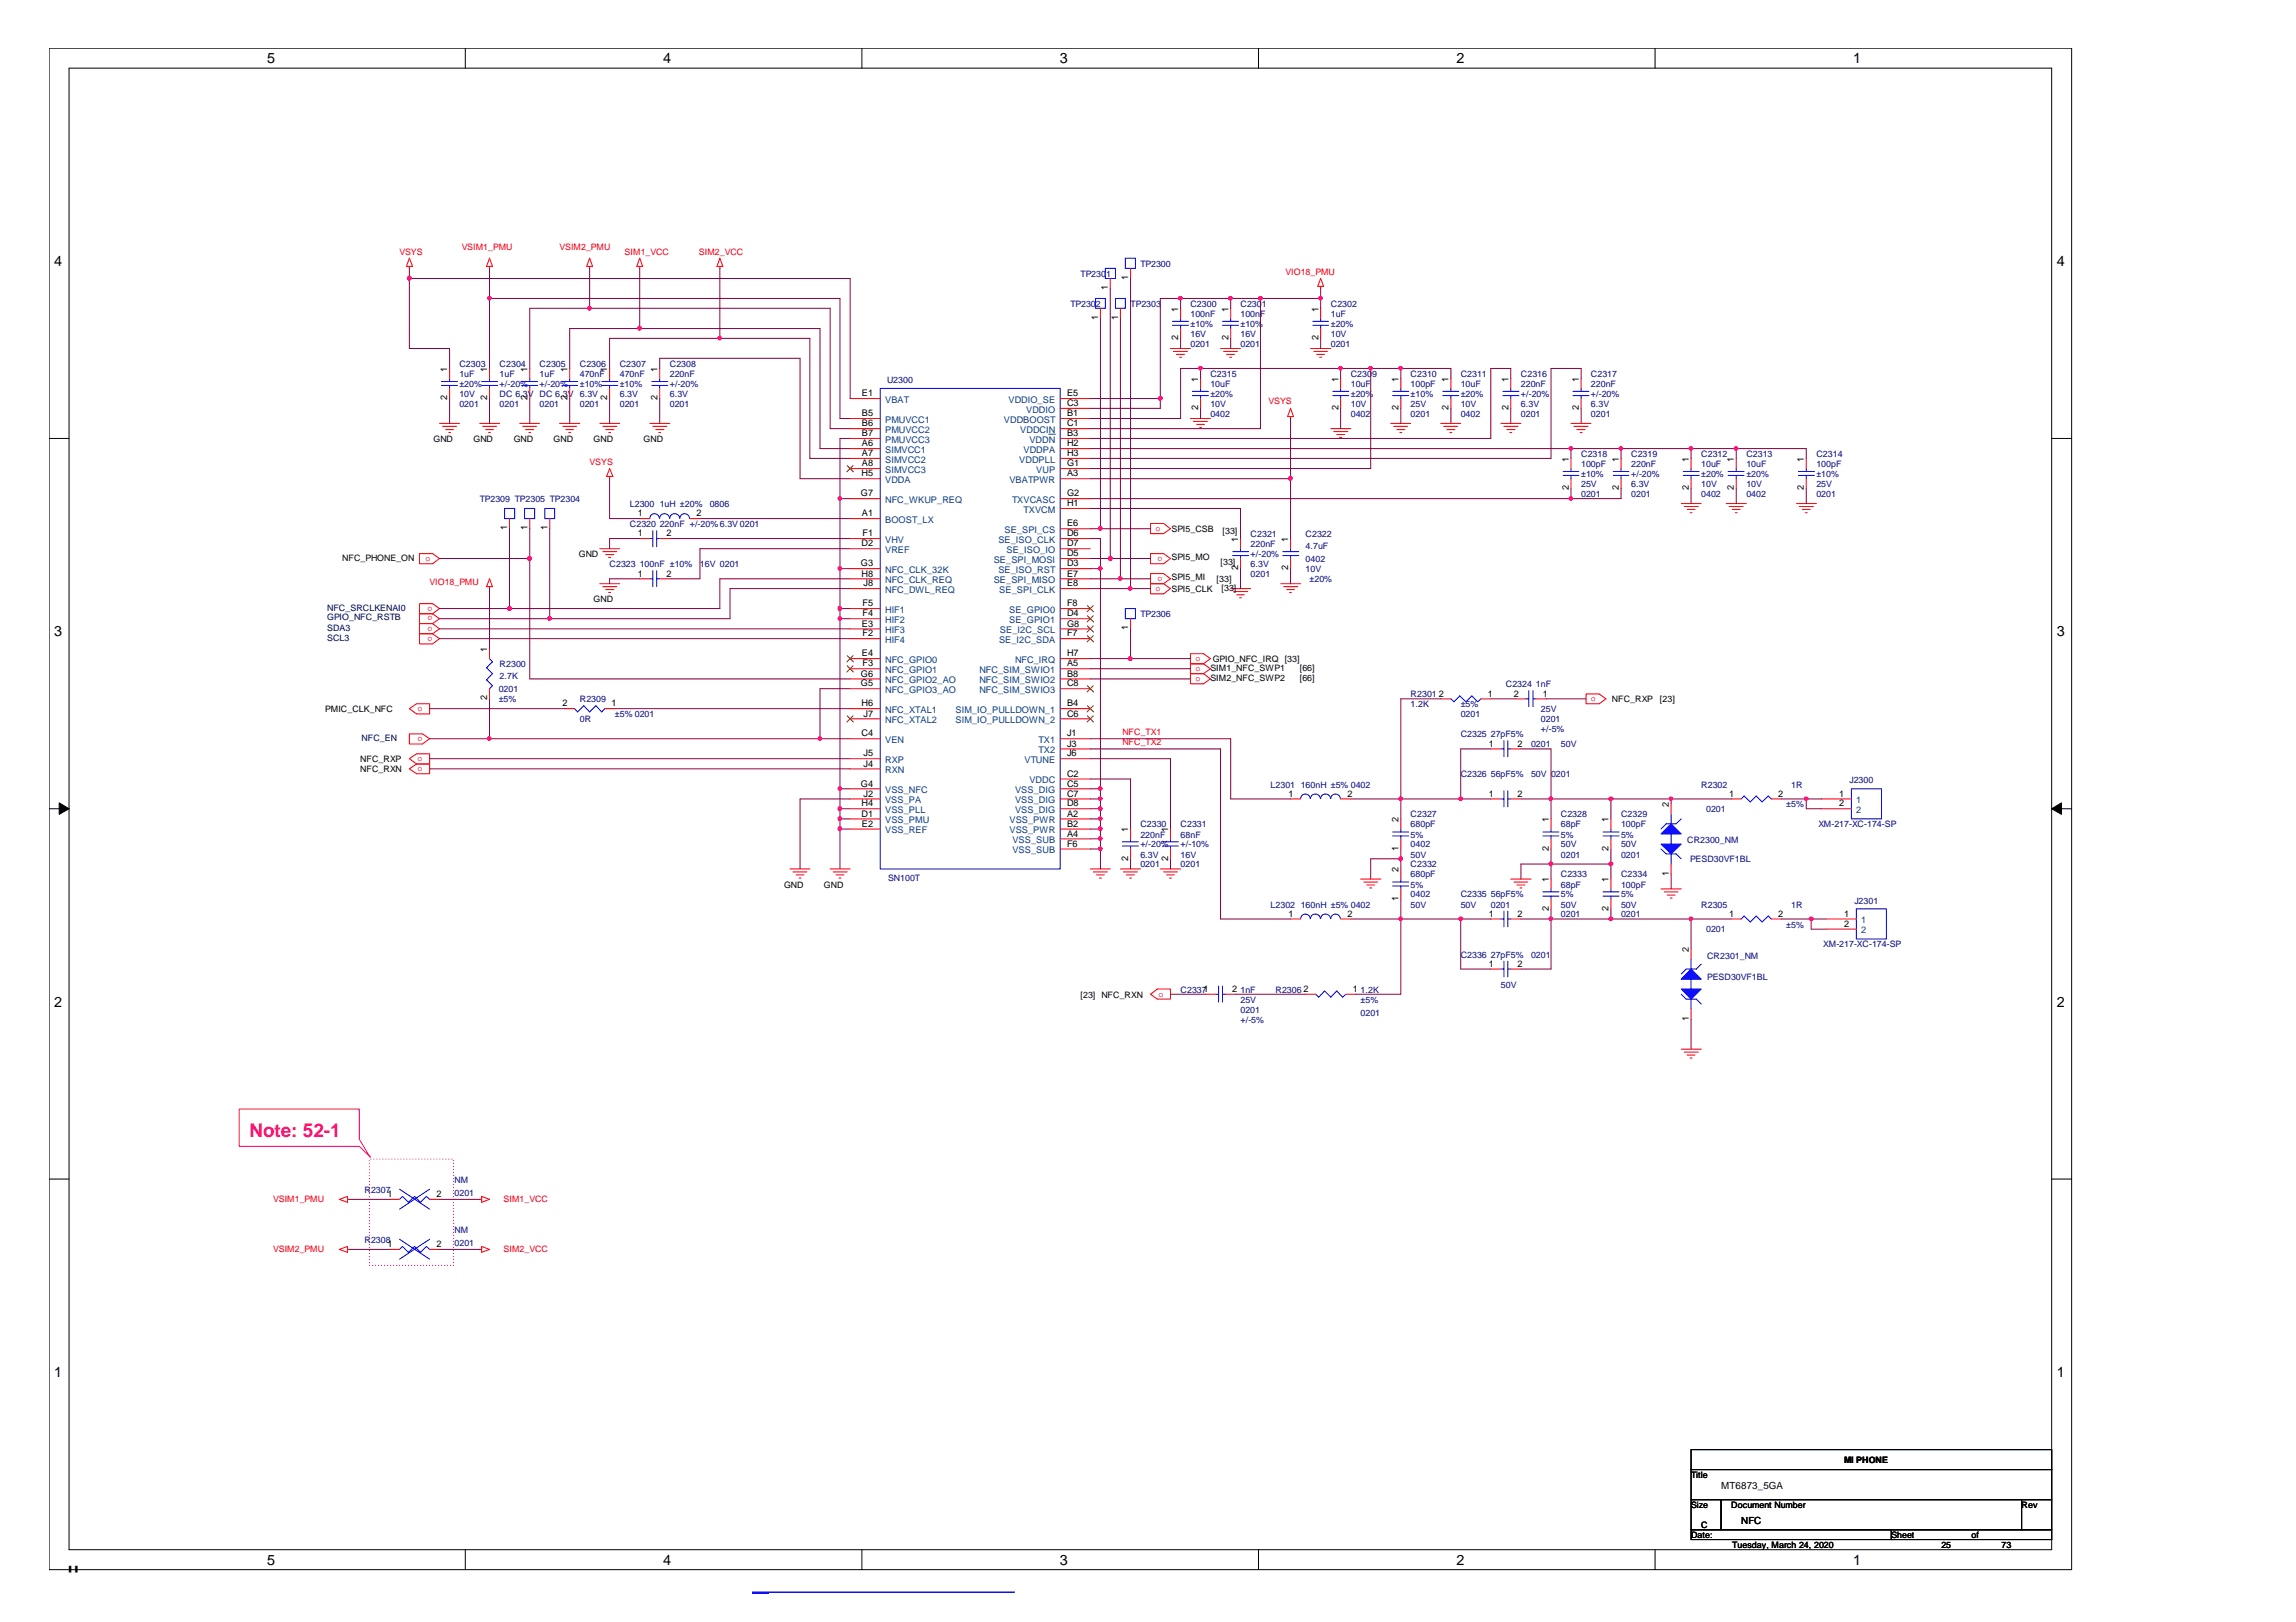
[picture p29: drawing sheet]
<svg xmlns="http://www.w3.org/2000/svg" width="297mm" height="210mm" viewBox="0 0 297 210" stroke-linecap="round" stroke-linejoin="round" font-family="sans-serif">
<defs><g id="words">
<text font-size="4.2" x="8.5" y="205.7">&quot;</text>
<text font-size="2.5" fill="#ff0080" x="32.3" y="147.1">Note: 52-1</text>
<g font-size="1.9">
<text x="34.5" y="8.2">5</text>
<text x="85.8" y="8.2">4</text>
<text x="137.1" y="8.2">3</text>
<text x="188.4" y="8.2">2</text>
<text x="239.7" y="8.2">1</text>
<text x="7" y="34.4">4</text>
<text x="266.1" y="34.4">4</text>
<text x="7" y="82.4">3</text>
<text x="266.1" y="82.4">3</text>
<text x="7" y="130.3">2</text>
<text x="266.1" y="130.3">2</text>
<text x="7" y="178.2">1</text>
<text x="266.1" y="178.2">1</text>
<text x="34.5" y="202.5">5</text>
<text x="85.8" y="202.5">4</text>
<text x="137.1" y="202.5">3</text>
<text x="188.4" y="202.5">2</text>
<text x="239.7" y="202.5">1</text>
</g>
<g font-size="1.3">
<text x="222.7" y="192.7">MT6873_5GA</text>
<text x="225.3" y="197.2">NFC</text>
<text x="226.2" y="197.2">FC</text>
</g>
<g font-size="1.2">
<text x="142.1" y="41.4" transform="rotate(-90 142.1 41.4)">1</text>
<text x="143.3" y="37.6" transform="rotate(-90 143.3 37.6)">1</text>
<text x="144.7" y="41.4" transform="rotate(-90 144.7 41.4)">1</text>
<text x="146" y="36.3" transform="rotate(-90 146 36.3)">1</text>
<text x="152.4" y="40.3" transform="rotate(-90 152.4 40.3)">1</text>
<text x="158.9" y="40.3" transform="rotate(-90 158.9 40.3)">1</text>
<text x="170.6" y="40.3" transform="rotate(-90 170.6 40.3)">1</text>
<text x="152.4" y="44" transform="rotate(-90 152.4 44)">2</text>
<text x="158.9" y="44" transform="rotate(-90 158.9 44)">2</text>
<text x="170.6" y="44" transform="rotate(-90 170.6 44)">2</text>
<text x="57.9" y="51.8" transform="rotate(-90 57.9 51.8)">2</text>
<text x="57.9" y="48.1" transform="rotate(-90 57.9 48.1)">1</text>
<text x="63" y="51.8" transform="rotate(-90 63 51.8)">2</text>
<text x="63" y="48.1" transform="rotate(-90 63 48.1)">1</text>
<text x="68.2" y="51.8" transform="rotate(-90 68.2 51.8)">2</text>
<text x="68.2" y="48.1" transform="rotate(-90 68.2 48.1)">1</text>
<text x="73.4" y="51.8" transform="rotate(-90 73.4 51.8)">2</text>
<text x="73.4" y="48.1" transform="rotate(-90 73.4 48.1)">1</text>
<text x="78.6" y="51.8" transform="rotate(-90 78.6 51.8)">2</text>
<text x="78.6" y="48.1" transform="rotate(-90 78.6 48.1)">1</text>
<text x="85" y="51.8" transform="rotate(-90 85 51.8)">2</text>
<text x="85" y="48.1" transform="rotate(-90 85 48.1)">1</text>
<text x="111.5" y="51.3">E1</text>
<text x="111.5" y="53.9">B5</text>
<text x="138" y="52.5">C3</text>
<text x="138" y="51.3">E5</text>
<text x="138" y="53.9">B1</text>
<text x="155" y="53.1" transform="rotate(-90 155 53.1)">2</text>
<text x="155" y="49.4" transform="rotate(-90 155 49.4)">1</text>
<text x="173.1" y="53.1" transform="rotate(-90 173.1 53.1)">2</text>
<text x="173.1" y="49.4" transform="rotate(-90 173.1 49.4)">1</text>
<text x="180.9" y="53.1" transform="rotate(-90 180.9 53.1)">2</text>
<text x="180.9" y="49.4" transform="rotate(-90 180.9 49.4)">1</text>
<text x="187.4" y="53.1" transform="rotate(-90 187.4 53.1)">2</text>
<text x="187.4" y="49.4" transform="rotate(-90 187.4 49.4)">1</text>
<text x="195.2" y="53.1" transform="rotate(-90 195.2 53.1)">2</text>
<text x="195.2" y="49.4" transform="rotate(-90 195.2 49.4)">1</text>
<text x="204.3" y="53.1" transform="rotate(-90 204.3 53.1)">2</text>
<text x="204.3" y="49.4" transform="rotate(-90 204.3 49.4)">1</text>
<text x="111.5" y="55.2">B6</text>
<text x="111.5" y="56.4">B7</text>
<text x="111.5" y="57.8">A6</text>
<text x="111.5" y="59">A7</text>
<text x="138" y="56.4">B3</text>
<text x="138" y="57.8">H2</text>
<text x="138" y="59">H3</text>
<text x="138" y="55.2">C1</text>
<text x="202.9" y="59.7" transform="rotate(-90 202.9 59.7)">1</text>
<text x="209.4" y="59.7" transform="rotate(-90 209.4 59.7)">1</text>
<text x="218.5" y="59.7" transform="rotate(-90 218.5 59.7)">1</text>
<text x="224.3" y="59.7" transform="rotate(-90 224.3 59.7)">1</text>
<text x="233.4" y="59.7" transform="rotate(-90 233.4 59.7)">1</text>
<text x="111.4" y="64.2">G7</text>
<text x="111.5" y="61.7">H5</text>
<text x="111.5" y="60.3">A8</text>
<text x="138" y="65.5">H1</text>
<text x="138" y="60.3">G1</text>
<text x="138" y="61.7">A3</text>
<text x="138" y="64.2">G2</text>
<text x="202.9" y="63.5" transform="rotate(-90 202.9 63.5)">2</text>
<text x="209.4" y="63.5" transform="rotate(-90 209.4 63.5)">2</text>
<text x="218.5" y="63.5" transform="rotate(-90 218.5 63.5)">2</text>
<text x="224.3" y="63.5" transform="rotate(-90 224.3 63.5)">2</text>
<text x="233.4" y="63.5" transform="rotate(-90 233.4 63.5)">2</text>
<text x="65.6" y="68.6" transform="rotate(-90 65.6 68.6)">1</text>
<text x="68.2" y="68.6" transform="rotate(-90 68.2 68.6)">1</text>
<text x="70.8" y="68.6" transform="rotate(-90 70.8 68.6)">1</text>
<text x="82.5" y="66.8">1</text>
<text x="82.5" y="69.4">1</text>
<text x="86.2" y="69.4">2</text>
<text x="90.1" y="66.8">2</text>
<text x="111.5" y="70.7">D2</text>
<text x="111.5" y="66.8">A1</text>
<text x="111.6" y="69.4">F1</text>
<text x="138" y="68.1">E6</text>
<text x="138" y="69.4">D6</text>
<text x="138" y="70.7">D7</text>
<text x="138" y="72">D5</text>
<text x="160.2" y="70.1" transform="rotate(-90 160.2 70.1)">1</text>
<text x="166.7" y="70.1" transform="rotate(-90 166.7 70.1)">1</text>
<text x="82.5" y="74.6">1</text>
<text x="86.2" y="74.6">2</text>
<text x="111.4" y="73.3">G3</text>
<text x="111.5" y="74.6">H8</text>
<text x="111.7" y="75.9">J8</text>
<text x="138" y="75.9">E8</text>
<text x="138" y="73.3">D3</text>
<text x="138" y="74.6">E7</text>
<text x="160.2" y="73.8" transform="rotate(-90 160.2 73.8)">2</text>
<text x="166.7" y="73.8" transform="rotate(-90 166.7 73.8)">2</text>
<text x="111.5" y="81.1">E3</text>
<text x="111.6" y="78.5">F5</text>
<text x="111.6" y="79.8">F4</text>
<text x="111.6" y="82.4">F2</text>
<text x="138" y="78.5">F8</text>
<text x="138" y="79.8">D4</text>
<text x="138" y="82.4">F7</text>
<text x="138" y="81.1">G8</text>
<text x="146" y="81.6" transform="rotate(-90 146 81.6)">1</text>
<text x="63" y="84.3" transform="rotate(-90 63 84.3)">1</text>
<text x="111.4" y="87.6">G6</text>
<text x="111.4" y="88.8">G5</text>
<text x="111.5" y="84.9">E4</text>
<text x="111.6" y="86.2">F3</text>
<text x="138" y="84.9">H7</text>
<text x="138" y="86.2">A5</text>
<text x="138" y="87.6">B8</text>
<text x="138" y="88.8">C8</text>
<text x="63" y="90.6" transform="rotate(-90 63 90.6)">2</text>
<text x="72.8" y="91.4">2</text>
<text x="79.1" y="91.4">1</text>
<text x="111.5" y="91.4">H6</text>
<text x="111.5" y="95.3">C4</text>
<text x="111.7" y="92.7">J7</text>
<text x="138" y="95.3">J1</text>
<text x="138" y="91.4">B4</text>
<text x="138" y="92.7">C6</text>
<text x="186.1" y="90.1">2</text>
<text x="192.5" y="90.1">1</text>
<text x="195.8" y="90.1">2</text>
<text x="199.6" y="90.1">1</text>
<text x="111.4" y="101.8">G4</text>
<text x="111.7" y="97.9">J5</text>
<text x="111.7" y="99.2">J4</text>
<text x="138" y="96.6">J3</text>
<text x="138" y="100.5">C2</text>
<text x="138" y="97.9">J6</text>
<text x="138" y="101.8">C5</text>
<text x="192.6" y="96.6">1</text>
<text x="196.3" y="96.6">2</text>
<text x="111.5" y="104.4">H4</text>
<text x="111.5" y="105.7">D1</text>
<text x="111.5" y="107">E2</text>
<text x="111.7" y="103.1">J2</text>
<text x="138" y="103.1">C7</text>
<text x="138" y="104.4">D8</text>
<text x="138" y="105.7">A2</text>
<text x="138" y="107">B2</text>
<text x="146" y="107.7" transform="rotate(-90 146 107.7)">1</text>
<text x="151.1" y="107.7" transform="rotate(-90 151.1 107.7)">1</text>
<text x="166.7" y="103.1">1</text>
<text x="174.3" y="103.1">2</text>
<text x="180.9" y="106.4" transform="rotate(-90 180.9 106.4)">2</text>
<text x="192.6" y="103.1">1</text>
<text x="196.3" y="103.1">2</text>
<text x="200.4" y="106.4" transform="rotate(-90 200.4 106.4)">1</text>
<text x="208.1" y="106.4" transform="rotate(-90 208.1 106.4)">1</text>
<text x="215.9" y="104.5" transform="rotate(-90 215.9 104.5)">2</text>
<text x="223.7" y="103.1">1</text>
<text x="230" y="103.1">2</text>
<text x="238" y="103.1">1</text>
<text x="238" y="104.4">2</text>
<text x="138" y="108.3">A4</text>
<text x="138" y="109.6">F6</text>
<text x="146" y="111.4" transform="rotate(-90 146 111.4)">2</text>
<text x="151.1" y="111.4" transform="rotate(-90 151.1 111.4)">2</text>
<text x="180.9" y="112.9" transform="rotate(-90 180.9 112.9)">2</text>
<text x="180.9" y="110.1" transform="rotate(-90 180.9 110.1)">1</text>
<text x="200.4" y="110.1" transform="rotate(-90 200.4 110.1)">2</text>
<text x="208.1" y="110.1" transform="rotate(-90 208.1 110.1)">2</text>
<text x="215.9" y="113.3" transform="rotate(-90 215.9 113.3)">1</text>
<text x="166.7" y="118.6">1</text>
<text x="174.3" y="118.6">2</text>
<text x="180.9" y="116.6" transform="rotate(-90 180.9 116.6)">1</text>
<text x="192.6" y="118.6">1</text>
<text x="196.3" y="118.6">2</text>
<text x="200.4" y="117.9" transform="rotate(-90 200.4 117.9)">2</text>
<text x="200.4" y="114.1" transform="rotate(-90 200.4 114.1)">1</text>
<text x="208.1" y="117.9" transform="rotate(-90 208.1 117.9)">2</text>
<text x="208.1" y="114.1" transform="rotate(-90 208.1 114.1)">1</text>
<text x="223.7" y="118.6">1</text>
<text x="230" y="118.6">2</text>
<text x="238.6" y="118.6">1</text>
<text x="238.6" y="119.9">2</text>
<text x="192.6" y="125.1">1</text>
<text x="196.3" y="125.1">2</text>
<text x="218.5" y="123.2" transform="rotate(-90 218.5 123.2)">2</text>
<text x="159.4" y="128.4">2</text>
<text x="168.7" y="128.4">2</text>
<text x="175" y="128.4">1</text>
<text x="218.5" y="132.1" transform="rotate(-90 218.5 132.1)">1</text>
<text x="50.1" y="154.9">1</text>
<text x="56.5" y="154.9">2</text>
<text x="50.1" y="161.4">1</text>
<text x="56.5" y="161.4">2</text>
</g>
<g font-size="1.2" fill="#004080">
<text x="114.5" y="52.1">VBAT</text>
<text x="130.5" y="52.1">VDDIO_SE</text>
<text x="132.8" y="53.4">VDDIO</text>
<text x="114.5" y="54.7">PMUVCC1</text>
<text x="114.5" y="56">PMUVCC2</text>
<text x="114.5" y="57.3">PMUVCC3</text>
<text x="114.5" y="58.6">SIMVCC1</text>
<text x="114.5" y="59.9">SIMVCC2</text>
<text x="129.9" y="54.7">VDDBOOST</text>
<text x="131.9" y="59.9">VDDPLL</text>
<text x="132" y="56">VDDCIN</text>
<text x="132.4" y="58.6">VDDPA</text>
<text x="133.2" y="57.3">VDDN</text>
<text x="114.5" y="61.2">SIMVCC3</text>
<text x="114.5" y="62.5">VDDA</text>
<text x="114.5" y="65.1">NFC_WKUP_REQ</text>
<text x="130.6" y="62.5">VBATPWR</text>
<text x="130.9" y="65.1">TXVCASC</text>
<text x="134.1" y="61.2">VUP</text>
<text x="114.5" y="67.7">BOOST_LX</text>
<text x="114.5" y="70.2">VHV</text>
<text x="114.5" y="71.6">VREF</text>
<text x="129.2" y="70.2">SE_ISO_CLK</text>
<text x="130" y="69">SE_SPI_CS</text>
<text x="130.2" y="71.6">SE_ISO_IO</text>
<text x="132.4" y="66.4">TXVCM</text>
<text x="114.5" y="74.1">NFC_CLK_32K</text>
<text x="114.5" y="75.5">NFC_CLK_REQ</text>
<text x="114.5" y="76.7">NFC_DWL_REQ</text>
<text x="128.6" y="72.8">SE_SPI_MOSI</text>
<text x="128.6" y="75.5">SE_SPI_MISO</text>
<text x="129.2" y="74.1">SE_ISO_RST</text>
<text x="129.3" y="76.7">SE_SPI_CLK</text>
<text x="114.5" y="79.3">HIF1</text>
<text x="114.5" y="80.6">HIF2</text>
<text x="114.5" y="81.9">HIF3</text>
<text x="114.5" y="83.2">HIF4</text>
<text x="129.2" y="83.2">SE_I2C_SDA</text>
<text x="129.4" y="81.9">SE_I2C_SCL</text>
<text x="130.6" y="79.3">SE_GPIO0</text>
<text x="130.6" y="80.6">SE_GPIO1</text>
<text x="114.5" y="85.8">NFC_GPIO0</text>
<text x="114.5" y="87.1">NFC_GPIO1</text>
<text x="114.5" y="88.4">NFC_GPIO2_AO</text>
<text x="114.5" y="89.7">NFC_GPIO3_AO</text>
<text x="126.7" y="87.1">NFC_SIM_SWIO1</text>
<text x="126.7" y="88.4">NFC_SIM_SWIO2</text>
<text x="126.7" y="89.7">NFC_SIM_SWIO3</text>
<text x="131.3" y="85.8">NFC_IRQ</text>
<text x="114.5" y="92.3">NFC_XTAL1</text>
<text x="114.5" y="93.6">NFC_XTAL2</text>
<text x="123.6" y="92.3">SIM_IO_PULLDOWN_1</text>
<text x="123.6" y="93.6">SIM_IO_PULLDOWN_2</text>
<text x="114.5" y="96.2">VEN</text>
<text x="114.5" y="98.7">RXP</text>
<text x="114.5" y="100">RXN</text>
<text x="132.5" y="98.7">VTUNE</text>
<text x="133.2" y="101.4">VDDC</text>
<text x="134.4" y="96.2">TX1</text>
<text x="134.4" y="97.5">TX2</text>
<text x="114.5" y="102.6">VSS_NFC</text>
<text x="114.5" y="103.9">VSS_PA</text>
<text x="114.5" y="105.2">VSS_PLL</text>
<text x="114.5" y="106.5">VSS_PMU</text>
<text x="114.5" y="107.8">VSS_REF</text>
<text x="130.6" y="106.5">VSS_PWR</text>
<text x="130.6" y="107.8">VSS_PWR</text>
<text x="131.3" y="102.6">VSS_DIG</text>
<text x="131.3" y="103.9">VSS_DIG</text>
<text x="131.3" y="105.2">VSS_DIG</text>
<text x="240.2" y="103.9">1</text>
<text x="240.2" y="105.2">2</text>
<text x="131" y="109.1">VSS_SUB</text>
<text x="131" y="110.4">VSS_SUB</text>
<text x="240.8" y="119.5">1</text>
<text x="240.8" y="120.8">2</text>
</g>
<g font-size="1.1" fill="#f00">
<text x="51.7" y="33">VSYS</text>
<text x="59.7" y="32.3">VSIM1_PMU</text>
<text x="72.4" y="32.3">VSIM2_PMU</text>
<text x="80.8" y="33">SIM1_VCC</text>
<text x="90.4" y="33">SIM2_VCC</text>
<text x="166.3" y="35.6">VIO18_PMU</text>
<text x="164.1" y="52.3">VSYS</text>
<text x="76.3" y="60.2">VSYS</text>
<text x="149.5" y="68.7">o</text>
<text x="55" y="72.6">o</text>
<text x="55.6" y="75.7">VIO18_PMU</text>
<text x="149.5" y="76.5">o</text>
<text x="150.4" y="74.6" transform="rotate(-180 150.4 74.6)">o</text>
<text x="150.4" y="72" transform="rotate(-180 150.4 72)">o</text>
<text x="56" y="82.4" transform="rotate(-180 56 82.4)">o</text>
<text x="56" y="81.1" transform="rotate(-180 56 81.1)">o</text>
<text x="56" y="79.8" transform="rotate(-180 56 79.8)">o</text>
<text x="56" y="78.5" transform="rotate(-180 56 78.5)">o</text>
<text x="154.7" y="85.6">o</text>
<text x="154.7" y="86.9">o</text>
<text x="154.7" y="88.2">o</text>
<text x="54" y="92">o</text>
<text x="54.7" y="95.3" transform="rotate(-180 54.7 95.3)">o</text>
<text x="145.2" y="95.1">NFC_TX1</text>
<text x="205.8" y="90.8">o</text>
<text x="54" y="98.5">o</text>
<text x="54" y="99.8">o</text>
<text x="145.2" y="96.4">NFC_TX2</text>
<text x="149.9" y="129">o</text>
<text x="35.3" y="155.5">VSIM1_PMU</text>
<text x="65.2" y="155.5">SIM1_VCC</text>
<text x="35.3" y="162">VSIM2_PMU</text>
<text x="65.2" y="162">SIM2_VCC</text>
</g>
<g font-size="1.1" fill="#000080">
<text x="139.8" y="35.8">TP2301</text>
<text x="147.5" y="34.5">TP2300</text>
<text x="138.5" y="39.7">TP2302</text>
<text x="146.3" y="39.7">TP2303</text>
<text x="154" y="39.7">C2300</text>
<text x="154" y="41">100nF</text>
<text x="160.5" y="39.7">C2301</text>
<text x="160.5" y="41">100nF</text>
<text x="172.2" y="39.7">C2302</text>
<text x="172.2" y="41">1uF</text>
<text x="59.4" y="47.5">C2303</text>
<text x="64.6" y="47.5">C2304</text>
<text x="69.8" y="47.5">C2305</text>
<text x="75" y="47.5">C2306</text>
<text x="80.2" y="47.5">C2307</text>
<text x="86.7" y="47.5">C2308</text>
<text x="154" y="42.3">±10%</text>
<text x="154" y="43.6">16V</text>
<text x="154" y="44.9">0201</text>
<text x="160.5" y="42.3">±10%</text>
<text x="160.5" y="43.6">16V</text>
<text x="160.5" y="44.9">0201</text>
<text x="172.2" y="42.3">±20%</text>
<text x="172.2" y="43.6">10V</text>
<text x="172.2" y="44.9">0201</text>
<text x="59.4" y="48.8">1uF</text>
<text x="59.4" y="50.1">±20%</text>
<text x="59.4" y="51.4">10V</text>
<text x="59.4" y="52.7">0201</text>
<text x="64.6" y="48.8">1uF</text>
<text x="64.6" y="50.1">+/-20%</text>
<text x="64.6" y="52.7">0201</text>
<text x="64.6" y="51.4">DC 6.3V DC 6.3V</text>
<text x="69.8" y="48.8">1uF</text>
<text x="69.8" y="50.1">+/-20%</text>
<text x="69.8" y="52.7">0201</text>
<text x="75" y="48.8">470nF</text>
<text x="75" y="50.1">±10%</text>
<text x="75" y="51.4">6.3V</text>
<text x="75" y="52.7">0201</text>
<text x="80.2" y="48.8">470nF</text>
<text x="80.2" y="50.1">±10%</text>
<text x="80.2" y="51.4">6.3V</text>
<text x="80.2" y="52.7">0201</text>
<text x="86.7" y="48.8">220nF</text>
<text x="86.7" y="50.1">+/-20%</text>
<text x="86.7" y="51.4">6.3V</text>
<text x="86.7" y="52.7">0201</text>
<text x="114.8" y="49.5">U2300</text>
<text x="156.6" y="48.8">C2315</text>
<text x="156.6" y="50.1">10uF</text>
<text x="156.6" y="51.4">±20%</text>
<text x="156.6" y="52.7">10V</text>
<text x="156.6" y="53.9">0402</text>
<text x="174.8" y="48.8">C2309</text>
<text x="174.8" y="50.1">10uF</text>
<text x="174.8" y="51.4">±20%</text>
<text x="174.8" y="52.7">10V</text>
<text x="174.8" y="53.9">0402</text>
<text x="182.5" y="48.8">C2310</text>
<text x="182.5" y="50.1">100pF</text>
<text x="182.5" y="51.4">±10%</text>
<text x="182.5" y="52.7">25V</text>
<text x="182.5" y="53.9">0201</text>
<text x="189" y="48.8">C2311</text>
<text x="189" y="50.1">10uF</text>
<text x="189" y="51.4">±20%</text>
<text x="189" y="52.7">10V</text>
<text x="189" y="53.9">0402</text>
<text x="196.8" y="48.8">C2316</text>
<text x="196.8" y="50.1">220nF</text>
<text x="196.8" y="51.4">+/-20%</text>
<text x="196.8" y="52.7">6.3V</text>
<text x="196.8" y="53.9">0201</text>
<text x="205.8" y="48.8">C2317</text>
<text x="205.8" y="50.1">220nF</text>
<text x="205.8" y="51.4">+/-20%</text>
<text x="205.8" y="52.7">6.3V</text>
<text x="205.8" y="53.9">0201</text>
<text x="204.6" y="59.2">C2318</text>
<text x="211" y="59.2">C2319</text>
<text x="220.1" y="59.2">C2312</text>
<text x="225.9" y="59.2">C2313</text>
<text x="235" y="59.2">C2314</text>
<text x="62.1" y="65">TP2309 TP2305 TP2304</text>
<text x="81.5" y="65.6">L2300</text>
<text x="85.3" y="65.6">1uH ±20%</text>
<text x="91.8" y="65.6">0806</text>
<text x="204.6" y="60.4">100pF</text>
<text x="204.6" y="61.7">±10%</text>
<text x="204.6" y="63">25V</text>
<text x="204.6" y="64.3">0201</text>
<text x="211" y="60.4">220nF</text>
<text x="211" y="61.7">+/-20%</text>
<text x="211" y="63">6.3V</text>
<text x="211" y="64.3">0201</text>
<text x="220.1" y="60.4">10uF</text>
<text x="220.1" y="61.7">±20%</text>
<text x="220.1" y="63">10V</text>
<text x="220.1" y="64.3">0402</text>
<text x="225.9" y="60.4">10uF</text>
<text x="225.9" y="61.7">±20%</text>
<text x="225.9" y="63">10V</text>
<text x="225.9" y="64.3">0402</text>
<text x="235" y="60.4">100pF</text>
<text x="235" y="61.7">±10%</text>
<text x="235" y="63">25V</text>
<text x="235" y="64.3">0201</text>
<text x="81.5" y="68.2">C2320</text>
<text x="85.3" y="68.2">220nF +/-20% 6.3V 0201</text>
<text x="161.8" y="69.5">C2321</text>
<text x="161.8" y="70.8">220nF</text>
<text x="168.9" y="69.5">C2322</text>
<text x="168.9" y="71">4.7uF</text>
<text x="78.9" y="73.4">C2323</text>
<text x="82.8" y="73.4">100nF ±10%</text>
<text x="90.6" y="73.4">16V 0201</text>
<text x="161.8" y="72.1">+/-20%</text>
<text x="161.8" y="73.4">6.3V</text>
<text x="161.8" y="74.7">0201</text>
<text x="168.9" y="72.7">0402</text>
<text x="168.9" y="74.1">10V</text>
<text x="169.4" y="75.3">±20%</text>
<text x="147.5" y="79.9">TP2306</text>
<text x="64.5" y="89.6">0201</text>
<text x="64.6" y="86.3">R2300</text>
<text x="64.6" y="87.9">2.7K</text>
<text x="194.8" y="89">C2324</text>
<text x="198.7" y="89">1nF</text>
<text x="64.5" y="90.9">±5%</text>
<text x="75" y="90.9">R2309</text>
<text x="75" y="93.5">0R</text>
<text x="79.5" y="92.8">±5% 0201</text>
<text x="182.5" y="90.2">R2301</text>
<text x="182.5" y="91.5">1.2K</text>
<text x="189" y="91.5">±5%</text>
<text x="189" y="92.8">0201</text>
<text x="189" y="95.4">C2325</text>
<text x="192.9" y="95.4">27pF5%</text>
<text x="199.3" y="94.8">+/-5%</text>
<text x="199.3" y="92.2">25V</text>
<text x="199.3" y="93.5">0201</text>
<text x="164.4" y="101.9">L2301</text>
<text x="168.3" y="101.9">160nH ±5% 0402</text>
<text x="189" y="100.6">C2326</text>
<text x="192.9" y="100.6">56pF5%</text>
<text x="198.1" y="100.6">50V</text>
<text x="198.1" y="96.7">0201</text>
<text x="200.7" y="100.6">0201</text>
<text x="201.9" y="96.7">50V</text>
<text x="220.1" y="101.9">R2302</text>
<text x="231.7" y="101.9">1R</text>
<text x="239.3" y="101.4">J2300</text>
<text x="147.5" y="107.1">C2330</text>
<text x="152.7" y="107.1">C2331</text>
<text x="182.5" y="105.8">C2327</text>
<text x="182.5" y="107.1">680pF</text>
<text x="201.9" y="105.8">C2328</text>
<text x="201.9" y="107.1">68pF</text>
<text x="209.7" y="105.8">C2329</text>
<text x="209.7" y="107.1">100pF</text>
<text x="220.7" y="105.1">0201</text>
<text x="231.1" y="104.5">±5%</text>
<text x="235.2" y="107.1">XM-217-XC-174-SP</text>
<text x="147.5" y="108.4">220nF</text>
<text x="147.5" y="109.7">+/-20%</text>
<text x="147.5" y="111">6.3V</text>
<text x="147.5" y="112.2">0201</text>
<text x="152.7" y="108.4">68nF</text>
<text x="152.7" y="109.7">+/-10%</text>
<text x="152.7" y="112.2">0201</text>
<text x="152.7" y="111">16V</text>
<text x="182.5" y="109.7">0402</text>
<text x="182.5" y="111">50V</text>
<text x="182.5" y="112.2">C2332</text>
<text x="182.5" y="113.6">680pF</text>
<text x="182.5" y="108.4">5%</text>
<text x="201.9" y="109.7">50V</text>
<text x="201.9" y="111">0201</text>
<text x="201.9" y="113.6">C2333</text>
<text x="201.9" y="108.4">5%</text>
<text x="209.7" y="108.4">5%</text>
<text x="209.7" y="109.7">50V</text>
<text x="209.7" y="111">0201</text>
<text x="209.7" y="113.6">C2334</text>
<text x="218.3" y="109.1">CR2300_NM</text>
<text x="218.7" y="111.6">PESD30VF1BL</text>
<text x="114.9" y="114.1">SN100T</text>
<text x="164.4" y="117.4">L2302</text>
<text x="168.3" y="117.4">160nH ±5% 0402</text>
<text x="182.5" y="114.9">5%</text>
<text x="182.5" y="116.1">0402</text>
<text x="182.5" y="117.4">50V</text>
<text x="189" y="116.1">C2335</text>
<text x="189" y="117.4">50V</text>
<text x="192.9" y="117.4">0201</text>
<text x="192.9" y="116.1">56pF5%</text>
<text x="201.9" y="114.9">68pF</text>
<text x="201.9" y="116.1">5%</text>
<text x="201.9" y="117.4">50V</text>
<text x="201.9" y="118.7">0201</text>
<text x="209.7" y="114.9">100pF</text>
<text x="209.7" y="116.1">5%</text>
<text x="209.7" y="117.4">50V</text>
<text x="209.7" y="118.7">0201</text>
<text x="220.1" y="117.4">R2305</text>
<text x="231.7" y="117.4">1R</text>
<text x="239.9" y="116.9">J2301</text>
<text x="189" y="123.9">C2336</text>
<text x="192.9" y="123.9">27pF5%</text>
<text x="198.1" y="123.9">0201</text>
<text x="220.7" y="120.7">0201</text>
<text x="220.9" y="124.1">CR2301_NM</text>
<text x="231.1" y="120">±5%</text>
<text x="235.9" y="122.6">XM-217-XC-174-SP</text>
<text x="152.7" y="128.5">C23371</text>
<text x="160.5" y="129.8">25V</text>
<text x="160.5" y="131">0201</text>
<text x="160.5" y="128.5">1nF</text>
<text x="165" y="128.5">R2306</text>
<text x="176" y="129.8">±5%</text>
<text x="176" y="131.4">0201</text>
<text x="176" y="128.5">1.2K</text>
<text x="194.2" y="127.8">50V</text>
<text x="220.9" y="126.8">PESD30VF1BL</text>
<text x="160.5" y="132.3">+/-5%</text>
<text x="47.2" y="154.4">R</text>
<text x="48" y="154.4">2307</text>
<text x="58.8" y="153">NM</text>
<text x="58.8" y="154.7">0201</text>
<text x="47.2" y="160.8">R</text>
<text x="48" y="160.8">2308</text>
<text x="58.8" y="159.5">NM</text>
<text x="58.8" y="161.2">0201</text>
</g>
<g font-size="1.1">
<text x="56.1" y="57.2">GND</text>
<text x="61.3" y="57.2">GND</text>
<text x="66.5" y="57.2">GND</text>
<text x="71.6" y="57.2">GND</text>
<text x="76.8" y="57.2">GND</text>
<text x="83.3" y="57.2">GND</text>
<text x="151.6" y="68.8">SPI5_CSB</text>
<text x="158.2" y="69.1">[33]</text>
<text x="44.3" y="72.6">NFC_PHONE_ON</text>
<text x="74.9" y="72.1">GND</text>
<text x="76.8" y="77.9">GND</text>
<text x="151.6" y="72.5">SPI5_MO</text>
<text x="151.6" y="75.1">SPI5_MI</text>
<text x="151.6" y="76.6">SPI5_CLK</text>
<text x="157.4" y="75.3">[33]</text>
<text x="157.9" y="73.1">[33]</text>
<text x="158" y="76.5">[33]</text>
<text x="156.6" y="86.9">SIM1_NFC_SWP1</text>
<text x="156.6" y="88.2">SIM2_NFC_SWP2</text>
<text x="156.9" y="85.7">GPIO_NFC_IRQ [33]</text>
<text x="168.1" y="86.9">[66]</text>
<text x="168.1" y="88.2">[66]</text>
<text x="42.1" y="92.2">PMIC_CLK_NFC</text>
<text x="208.5" y="90.9">NFC_RXP</text>
<text x="214.8" y="90.9">[23]</text>
<text x="46.6" y="98.7">NFC_RXP</text>
<text x="46.6" y="100">NFC_RXN</text>
<text x="101.4" y="114.9">GND</text>
<text x="106.6" y="114.9">GND</text>
<text x="139.8" y="129.1">[23] NFC_RXN</text>
<text x="218.8" y="191.3">Title</text>
<text x="218.8" y="191.3">T</text>
<text x="238.6" y="189.3">MI PHONE</text>
<text x="238.6" y="189.3">M</text>
<text x="240.9" y="189.3">H</text>
<text x="242.7" y="189.3">NE</text>
<text x="218.8" y="195.2">Size</text>
<text x="218.8" y="195.2">Si</text>
<text x="220.1" y="197.8">C</text>
<text x="224" y="195.2">Document Number</text>
<text x="224" y="195.2">Doc</text>
<text x="227.6" y="195.2">ent</text>
<text x="230.4" y="195.2">umber</text>
<text x="261.5" y="195.2">Rev</text>
<text x="218.8" y="199.1">Date:</text>
<text x="219.6" y="199.1">a</text>
<text x="224.1" y="200.3">Tuesday, March 24, 2020</text>
<text x="230.2" y="200.3">ar h</text>
<text x="234.7" y="200.3">2020</text>
<text x="244.7" y="199.1">Sheet</text>
<text x="251.2" y="200.3">25</text>
<text x="255.1" y="199.1">of</text>
<text x="259" y="200.3">73</text>
</g>
<g font-size="1.1" fill="#000040">
<text x="42.3" y="79.1">NFC_SRCLKENAI0</text>
<text x="42.3" y="80.3">GPIO_NFC_RSTB</text>
<text x="42.3" y="81.7">SDA3</text>
<text x="42.3" y="83">SCL3</text>
<text x="46.8" y="95.9">NFC_EN</text>
</g>
</g></defs>
<path d="M6.3 6.2h261.7v196.9h-261.7zM8.9 8.8h256.5v191.7h-256.5z" fill="none" stroke="#000" stroke-width=".13"/>
<g fill="#fff">
<path d="M34.5 6.5h1.1v2.1h-1.1z"/>
<path d="M34.5 200.8h1.1v2.1h-1.1z"/>
</g>
<path d="M60.2 6.2v2.6M60.2 200.5v2.6" fill="none" stroke="#000" stroke-width=".13"/>
<g fill="#fff">
<path d="M85.8 6.5h1v2.1h-1z"/>
<path d="M85.8 200.8h1v2.1h-1z"/>
</g>
<path d="M111.5 6.2v2.6M111.5 200.5v2.6" fill="none" stroke="#000" stroke-width=".13"/>
<g fill="#fff">
<path d="M137.1 6.5h1v2.1h-1z"/>
<path d="M137.1 200.8h1v2.1h-1z"/>
</g>
<path d="M162.8 6.2v2.6M162.8 200.5v2.6" fill="none" stroke="#000" stroke-width=".13"/>
<g fill="#fff">
<path d="M188.4 6.5h1v2.1h-1z"/>
<path d="M188.4 200.8h1v2.1h-1z"/>
</g>
<path d="M214.1 6.2v2.6M214.1 200.5v2.6" fill="none" stroke="#000" stroke-width=".13"/>
<g fill="#fff">
<path d="M239.7 6.5h1v2.1h-1z"/>
<path d="M7 32.7h1v2.2h-1z"/>
<path d="M239.7 200.8h1v2.1h-1z"/>
<path d="M266.1 32.7h1v2.2h-1z"/>
<path d="M7 80.7h1v2.1h-1z"/>
<path d="M266.1 80.7h1v2.1h-1z"/>
</g>
<path d="M6.3 56.7h2.6M265.4 56.7h2.6" fill="none" stroke="#000" stroke-width=".13"/>
<g fill="#fff">
<path d="M7 128.6h1v2.1h-1z"/>
<path d="M266.1 128.6h1v2.1h-1z"/>
</g>
<path d="M6.3 104.7h2.6M265.4 104.7h2.6" fill="none" stroke="#000" stroke-width=".13"/>
<g fill="#000" stroke="#000" stroke-width=".13">
<path d="M7.7 103.9l1.2 .8-1.2 .7z" fill-rule="evenodd"/>
<path d="M265.4 104.7l1.3-.8v1.5z" fill-rule="evenodd"/>
</g>
<g fill="#fff">
<path d="M7 176.5h1v2.1h-1z"/>
<path d="M266.1 176.5h1v2.1h-1z"/>
</g>
<path d="M6.3 152.6h2.6M265.4 152.6h2.6M218.8 187.6h46.6v2.6h-46.6zM218.8 190.2h46.6v3.9h-46.6zM218.8 194.1h3.9v3.9h-3.9zM218.8 198h25.9v1.2h-25.9zM222.7 194.1h38.8v3.9h-38.8zM244.7 198h20.7v1.2h-20.7zM261.5 194.1h3.9v3.9h-3.9z" fill="none" stroke="#000" stroke-width=".13"/>
<path d="M47.8 150h10.9v13.8h-10.9z" fill="none" stroke="#ff0080" stroke-width=".13" stroke-dasharray="0 .4"/>
<path d="M30.9 143.5h15.6v3.9l1.4 2.3-1.4-1.3h-15.6z" fill="none" stroke="#ff0080" stroke-width=".13"/>
<g fill="none" stroke="#f00" stroke-width=".13">
<path d="M53 33.4l.4 1.1h-.8zM53 34.5v.2M63.3 33.4l.4 1.1h-.8zM63.3 34.5v.2M76.3 33.4l.4 1.1h-.8zM76.3 34.5v.2M82.8 33.4l.3 1.1h-.7zM82.8 34.5v.2M93.1 33.4l.4 1.1h-.7zM93.1 34.5v.2M142.4 39.9v1.3M143.6 36v1.3"/>
<path d="M144.9 39.9v1.3M146.3 34.7v1.3M152.7 39.9v1.3M159.2 39.9v1.3M170.9 36l.3 1.1h-.7zM170.9 37.1v.2M170.9 39.9v1.3M56.9 54.8h2.5M57.2 55.2h1.9M57.7 55.6h1M58 56h.3M58.2 47.7v1.3"/>
<path d="M58.2 50.3v1.3M62.1 54.8h2.5M62.4 55.2h1.9M62.8 55.6h1M63.2 56h.3M63.3 47.7v1.3M63.3 50.3v1.3M67.2 54.8h2.6M67.6 55.2h1.8M68 55.6h1M68.4 56h.3M68.5 47.7v1.3"/>
<path d="M68.5 50.3v1.3M72.4 54.8h2.6M72.8 55.2h1.8M73.2 55.6h1M73.6 56h.2M73.7 47.7v1.3M73.7 50.3v1.3M77.6 54.8h2.6M78 55.2h1.8M78.4 55.6h1M78.7 56h.3M78.9 47.7v1.3"/>
<path d="M78.9 50.3v1.3M84.1 54.8h2.6M84.5 55.2h1.8M84.8 55.6h1.1M85.2 56h.3M85.3 47.7v1.3M85.3 50.3v1.3M110 54.2h3.9M110 55.5h3.9M110 51.6h3.9M110 56.7h3.9M110 58.1h3.9"/>
<path d="M110 59.3h3.9M137.2 54.2h3.9M137.2 55.5h3.9M137.2 51.6h3.9M137.2 56.7h3.9M137.2 58.1h3.9M137.2 59.3h3.9M137.2 52.8h3.9M151.4 45.1h2.6M151.8 45.5h1.8M152.2 45.9h1M152.6 46.2h.3"/>
<path d="M152.7 42.5v1.3M154 54.2h2.6M154.4 54.5h1.8M154.8 54.9h1M155.2 55.3h.2M155.3 49v1.3M155.3 51.6v1.2M157.9 45.1h2.6M158.3 45.5h1.8M158.7 45.9h1M159.1 46.2h.2M159.2 42.5v1.3"/>
<path d="M167 52.8l.3 1.1h-.7zM167 53.9v.3M169.5 45.1h2.7M170 45.5h1.7M170.3 45.9h1.1M170.7 46.2h.3M170.9 42.5v1.3M172.2 55.5h2.6M172.6 55.9h1.8M172.9 56.2h1M173.3 56.6h.3M173.4 49v1.3"/>
<path d="M173.4 51.6v1.2M179.9 54.8h2.6M180.3 55.2h1.8M180.7 55.6h1M181.1 56h.3M181.2 49v1.3M181.2 51.6v1.2M186.4 54.8h2.6M186.8 55.2h1.8M187.2 55.6h1M187.6 56h.2M187.7 49v1.3"/>
<path d="M187.7 51.6v1.2M194.2 54.8h2.6M194.6 55.2h1.8M194.9 55.6h1.1M195.3 56h.3M195.5 49v1.3M195.5 51.6v1.2M203.2 54.8h2.6M203.2 59.3v1.3M203.6 55.2h1.8M204 55.6h1.1M204.4 56h.3"/>
<path d="M204.6 49v1.3M204.6 51.6v1.2M209.7 59.3v1.3M218.8 59.3v1.3M224.6 59.3v1.3M233.7 59.3v1.3M54.3 78.1h1.7l.9 .7-.9 .6h-1.7zM54.3 71.6h1.7l.9 .7-.9 .7h-1.7zM56 79.4h-1.7v1.3h1.7M56 79.4l.9 .7-.9 .6M63.3 75.9v.3M63.3 74.9l.4 1h-.8z"/>
<path d="M65.9 67.1v1.3M68.5 67.1v1.3M71.1 67.1v1.3M77.6 75.5h2.6M77.6 71h2.6M78 75.9h1.8M78 71.4h1.8M78.4 76.3h1M78.4 71.8h1M78.7 76.7h.3M78.7 72.2h.3M78.9 60.6l.4 1.1h-.8z"/>
<path d="M78.9 61.7v.2M82.8 67.1h1.3M82.8 69.7h1.3M82.8 74.9h1.3M85.3 69.7h1.4M85.3 74.9h1.4M89.2 67.1h1.4M110 76.2h3.9M110 71h3.9M110 60.6h3.9M110 61.9h3.9M110 64.5h3.9"/>
<path d="M110 67.1h3.9M110 69.7h3.9M110 73.6h3.9M110 74.9h3.9M110 78.8h3.9M137.2 76.2h3.9M137.2 71h3.9M137.2 60.6h3.9M137.2 61.9h3.9M137.2 64.5h3.9M137.2 69.7h3.9M137.2 73.6h3.9"/>
<path d="M137.2 74.9h3.9M137.2 78.8h3.9M137.2 65.8h3.9M137.2 68.4h3.9M137.2 72.3h3.9M148.8 67.7h1.7l.9 .7-.9 .7h-1.7zM148.8 74.2h1.7l.9 .7-.9 .6h-1.7zM148.8 71.6h1.7l.9 .7-.9 .7h-1.7zM148.8 75.5h1.7l.9 .7-.9 .6h-1.7zM159.2 76.2h2.6M159.6 76.6h1.8M160 77h1"/>
<path d="M160.4 77.4h.2M160.5 69.7v1.3M160.5 72.3v1.3M165.7 75.5h2.6M166.1 75.9h1.8M166.5 76.3h1M166.8 76.7h.3M167 69.7v1.3M167 72.3v1.3M203.2 61.9v1.3M209.7 61.9v1.3M217.5 65.2h2.6"/>
<path d="M217.9 65.5h1.8M218.3 65.9h1M218.7 66.4h.2M218.8 61.9v1.3M223.3 65.2h2.6M223.7 65.5h1.8M224.1 65.9h1M224.5 66.4h.2M224.6 61.9v1.3M232.4 65.2h2.6M232.8 65.5h1.8M233.2 65.9h1"/>
<path d="M233.6 66.4h.2M233.7 61.9v1.3M53 91.7l.9-.6h1.7v1.3h-1.7zM53 95h1.7l.9 .6-.9 .7h-1.7zM53 98.2l.9-.6h1.7v1.3h-1.7zM53 99.5l.9-.6h1.7v1.2h-1.7zM54.3 82h1.7l.9 .6-.9 .7h-1.7zM56 80.7h-1.7v1.3h1.7M56 80.7l.9 .7-.9 .6M63.3 84v1.2M63.3 89.1v1.3M73.1 91.7h1.2"/>
<path d="M78.2 91.7h1.3M110 91.7h3.9M110 80.1h3.9M110 81.4h3.9M110 82.6h3.9M110 85.2h3.9M110 86.5h3.9M110 87.9h3.9M110 89.1h3.9M110 93h3.9M110 95.6h3.9M110 98.2h3.9"/>
<path d="M110 99.5h3.9M137.2 91.7h3.9M137.2 80.1h3.9M137.2 81.4h3.9M137.2 82.6h3.9M137.2 85.2h3.9M137.2 86.5h3.9M137.2 87.9h3.9M137.2 89.1h3.9M137.2 93h3.9M137.2 95.6h3.9M137.2 98.2h3.9"/>
<path d="M137.2 96.9h3.9M146.3 80.1v1.3M154 84.6h1.7l.9 .6-.9 .7h-1.7zM154 87.2h1.7l.9 .7-.9 .6h-1.7zM155.7 85.9h-1.7v1.3h1.7M155.7 85.9l.9 .6-.9 .7M186.4 90.4h1.3M191.6 90.4h1.3M192.9 96.9h1.3M195.5 96.9h1.3M196.1 90.4h1.3M198.7 90.4h1.3"/>
<path d="M205.2 89.8h1.7l.9 .6-.9 .7h-1.7zM102.2 112.5h2.6M102.6 112.8h1.8M103 113.2h1M103.4 113.6h.2M107.4 112.5h2.6M107.8 112.8h1.8M108.2 113.2h1M108.5 113.6h.3M110 103.4h3.9M110 102.1h3.9M110 104.7h3.9"/>
<path d="M110 106h3.9M110 107.3h3.9M137.2 103.4h3.9M137.2 102.1h3.9M137.2 104.7h3.9M137.2 106h3.9M137.2 107.3h3.9M137.2 100.8h3.9M137.2 108.6h3.9M137.2 109.9h3.9M141.1 112.5h2.5M141.4 112.8h1.9"/>
<path d="M141.9 113.2h1M142.2 113.6h.3M144.9 112.5h2.6M145.3 112.8h1.9M145.7 113.2h1.1M146.1 113.6h.3M146.3 107.3v1.3M146.3 109.9v1.2M150.1 112.5h2.6M150.5 112.8h1.8M150.9 113.2h1M151.3 113.6h.3"/>
<path d="M151.4 107.3v1.3M151.4 109.9v1.2M167 118.9h1.3M167 103.4h1.3M173.4 118.9h1.4M173.4 103.4h1.4M176 113.8h2.6M176.4 114.1h1.8M176.8 114.5h1M177.2 114.9h.3M181.2 106v1.3M181.2 108.6v1.3"/>
<path d="M181.2 112.5v1.3M181.2 115v1.3M192.9 118.9h1.3M192.9 103.4h1.3M195.5 113.8h2.6M195.5 118.9h1.3M195.5 103.4h1.3M195.9 114.1h1.8M196.3 114.5h1M196.6 114.9h.3M200.7 106v1.3M200.7 108.6v1.3"/>
<path d="M200.7 113.8v1.2M200.7 116.3v1.3M208.4 106v1.3M208.4 108.6v1.3M208.4 113.8v1.2M208.4 116.3v1.3M214.9 115h2.6M215.3 115.4h1.8M215.7 115.8h1M216.1 116.2h.2M216.2 104v1.3M216.2 111.8v1.3"/>
<path d="M224 118.9h1.3M224 103.4h1.3M229.2 118.9h1.3M229.2 103.4h1.3M235.6 103.4h3.9M235.6 104.7h3.9M236.3 118.9h3.9M148.8 128.7l.9-.7h1.7v1.3h-1.7zM156 128.7h1.3M158.5 128.7h1.4M168.9 128.7h1.3M174.1 128.7h1.3"/>
<path d="M192.9 125.4h1.3M195.5 125.4h1.3M217.5 135.8h2.6M217.9 136.2h1.8M218.3 136.5h1M218.7 136.9h.2M218.8 122.8v1.3M218.8 130.6v1.3M236.3 120.2h3.9M43.9 155.2l1.1-.4v.8zM45 155.2h.2M50.4 155.2h1.3"/>
<path d="M55.6 155.2h1.3M62.1 155.2h.2M62.3 154.8l1 .4-1 .4zM43.9 161.7l1.1-.4v.8zM45 161.7h.2M50.4 161.7h1.3M55.6 161.7h1.3M62.1 161.7h.2M62.3 161.3l1 .4-1 .4z"/>
</g>
<g fill="none" stroke="#00f" stroke-width=".13">
<path d="M141.7 38.6h1.3v1.3h-1.3zM143 34.7h1.3v1.3h-1.3zM144.3 38.6h1.3v1.3h-1.3zM145.6 33.4h1.3v1.3h-1.3zM57.1 49.4h2.1M57.1 49.9h2.1M58.2 49v.4M58.2 49.9v.4M62.3 49.4h2.1M62.3 49.9h2.1M63.3 49v.4M63.3 49.9v.4"/>
<path d="M67.5 49.4h2.1M67.5 49.9h2.1M68.5 49v.4M68.5 49.9v.4M72.7 49.4h2M72.7 49.9h2M73.7 49v.4M73.7 49.9v.4M77.9 49.4h2M77.9 49.9h2M78.9 49v.4M78.9 49.9v.4"/>
<path d="M84.3 49.4h2.1M84.3 49.9h2.1M85.3 49v.4M85.3 49.9v.4M113.9 50.3h23.3v62.2h-23.3zM151.7 41.6h2.1M151.7 42.1h2.1M152.7 41.2v.4M152.7 42.1v.4M154.3 50.6h2M154.3 51.2h2M155.3 50.3v.3"/>
<path d="M155.3 51.2v.4M158.2 41.6h2M158.2 42.1h2M159.2 41.2v.4M159.2 42.1v.4M169.8 41.6h2.1M169.8 42.1h2.1M170.9 41.2v.4M170.9 42.1v.4M172.4 50.6h2.1M172.4 51.2h2.1M173.4 50.3v.3"/>
<path d="M173.4 51.2v.4M180.2 50.6h2M180.2 51.2h2M181.2 50.3v.3M181.2 51.2v.4M186.6 50.6h2.1M186.6 51.2h2.1M187.7 50.3v.3M187.7 51.2v.4M194.4 50.6h2.1M194.4 51.2h2.1M195.5 50.3v.3"/>
<path d="M195.5 51.2v.4M203.5 50.6h2.1M203.5 51.2h2.1M204.6 50.3v.3M204.6 51.2v.4M65.3 65.8h1.3v1.3h-1.3zM67.9 65.8h1.3v1.3h-1.3zM70.5 65.8h1.3v1.3h-1.3zM84.1 67.1a.61 .61 0 0 1 .6-.6 .61 .61 0 0 1 .6 .6M84.1 74.9h.4M84.1 69.7h.4M84.5 68.7v2.1"/>
<path d="M84.5 73.8v2.1M85 68.7v2.1M85 73.8v2.1M85 74.9h.3M85 69.7h.3M85.3 67.1a.64 .64 0 0 1 .7-.6 .64 .64 0 0 1 .6 .6M86.7 67.1a.64 .64 0 0 1 .6-.6 .64 .64 0 0 1 .6 .6M88 67.1a.61 .61 0 0 1 .6-.6 .61 .61 0 0 1 .6 .6M145.6 78.8h1.3v1.3h-1.3zM159.5 71.4h2M159.5 71.9h2M160.5 71v.4"/>
<path d="M160.5 71.9v.4M165.9 71.4h2.1M165.9 71.9h2.1M167 71v.4M167 71.9v.4M202.2 61h2.1M202.2 61.5h2.1M203.2 60.6v.4M203.2 61.5v.4M208.7 61h2M208.7 61.5h2M209.7 60.6v.4"/>
<path d="M209.7 61.5v.4M217.8 61h2M217.8 61.5h2M218.8 60.6v.4M218.8 61.5v.4M223.6 61h2M223.6 61.5h2M224.6 60.6v.4M224.6 61.5v.4M232.7 61h2M232.7 61.5h2M233.7 60.6v.4"/>
<path d="M233.7 61.5v.4M63.3 85.2l.4 .5-.8 .7 .8 .8-.8 .8 .8 .7-.4 .4M74.3 91.7l.4 .4 .8-.8 .8 .8 .8-.8 .8 .8 .3-.4M187.7 90.4l.4 .4 .7-.7 .9 .7 .7-.7 .8 .7 .4-.4M194.2 96.9h.4M194.6 95.9v2M195.1 95.9v2M195.1 96.9h.4M197.4 90.4h.4M197.8 89.4v2.1M198.3 89.4v2.1M198.3 90.4h.4"/>
<path d="M145.2 108.9h2.1M145.2 109.5h2.1M146.3 108.6v.3M146.3 109.5v.4M150.4 108.9h2M150.4 109.5h2M151.4 108.6v.3M151.4 109.5v.4M168.3 103.3a.61 .61 0 0 1 .6-.5 .61 .61 0 0 1 .6 .5M168.3 118.9a.61 .61 0 0 1 .6-.6 .61 .61 0 0 1 .6 .6M169.5 103.3a.64 .64 0 0 1 .7-.5 .64 .64 0 0 1 .6 .5M169.5 118.9a.64 .64 0 0 1 .7-.6 .64 .64 0 0 1 .6 .6"/>
<path d="M170.9 103.3a.64 .64 0 0 1 .6-.5 .64 .64 0 0 1 .6 .5M170.9 118.9a.64 .64 0 0 1 .6-.6 .64 .64 0 0 1 .6 .6M172.2 103.3a.61 .61 0 0 1 .6-.5 .61 .61 0 0 1 .6 .5M172.2 118.9a.61 .61 0 0 1 .6-.6 .61 .61 0 0 1 .6 .6M180.2 114.7h2M180.2 114.1h2M180.2 108.2h2M180.2 107.7h2M181.2 107.3v.4M181.2 108.2v.4M181.2 113.8v.3M181.2 114.7v.3"/>
<path d="M194.2 103.4h.4M194.2 118.9h.4M194.6 102.3v2.1M194.6 117.9v2M195.1 102.3v2.1M195.1 117.9v2M195.1 103.4h.4M195.1 118.9h.4M199.6 115.4h2.1M199.6 116h2.1M199.6 108.2h2.1M199.6 107.7h2.1"/>
<path d="M200.7 107.3v.4M200.7 108.2v.4M200.7 115v.4M200.7 116v.3M207.4 115.4h2.1M207.4 116h2.1M207.4 108.2h2.1M207.4 107.7h2.1M208.4 107.3v.4M208.4 108.2v.4M208.4 115v.4M208.4 116v.3"/>
<path d="M214.9 109.9l.7 .6h1.2l.7 .6M216.2 105.3v1.3M216.2 107.9v1.3M216.2 110.5v1.3M217.5 106l-.7 .6h-1.2l-.7 .7M225.3 103.4l.3-.4 .8 .8 .8-.8 .8 .8 .8-.8 .4 .4M225.3 118.9l.3-.4 .8 .8 .8-.8 .8 .8 .8-.8 .4 .4M239.5 102.1h3.9v3.9h-3.9zM240.2 117.6h3.9v3.9h-3.9zM157.3 128.7h.3M157.6 127.6v2.1M158.2 127.6v2.1"/>
<path d="M158.2 128.7h.3M170.2 128.7l.4 .3 .8-.8 .8 .8 .7-.8 .8 .8 .4-.3M194.2 125.4h.4M194.6 124.4v2M195.1 124.4v2M195.1 125.4h.4M217.5 128.7l.6 .6h1.4l.6 .6M218.8 124.1v1.3M218.8 126.7v1.3M218.8 129.3v1.3M220.1 124.8l-.6 .6h-1.4l-.6 .6M51.7 155.2l.4-.4 .7 .8 .8-.8 .8 .8 .8-.8 .4 .4"/>
<path d="M51.7 153.9l3.9 2.6M55.6 153.9l-3.9 2.6M51.7 161.7l.4-.4 .7 .8 .8-.8 .8 .8 .8-.8 .4 .4M51.7 160.4l3.9 2.6M55.6 160.4l-3.9 2.6"/>
</g>
<g fill="#00f" stroke="#00f" stroke-width=".13">
<path d="M214.9 109.2h2.6l-1.3 1.3z" fill-rule="evenodd"/>
<path d="M214.9 107.9l1.3-1.3 1.3 1.3z" fill-rule="evenodd"/>
<path d="M217.5 128h2.6l-1.3 1.3z" fill-rule="evenodd"/>
<path d="M218.8 125.4l1.3 1.3h-2.6z" fill-rule="evenodd"/>
</g>
<g fill="none" stroke="#804000" stroke-width=".13">
<path d="M109.6 60.3l.8 .8M110.4 60.3l-.8 .8M140.7 78.4l.8 .8M140.7 79.7l.8 .8M141.4 78.4l-.8 .8M141.4 79.7l-.8 .8M109.6 84.9l.8 .8M109.6 86.2l.8 .8M109.6 92.6l.8 .8M110.4 84.9l-.8 .8M110.4 86.2l-.8 .8M110.4 92.6l-.8 .8"/>
<path d="M140.7 81l.8 .8M140.7 82.3l.8 .8M140.7 88.7l.8 .8M140.7 91.3l.8 .8M140.7 92.6l.8 .8M141.4 81l-.8 .8M141.4 82.3l-.8 .8M141.4 88.7l-.8 .8M141.4 91.3l-.8 .8M141.4 92.6l-.8 .8"/>
</g>
<path d="M135.7 56.2h.8" fill="none" stroke="#004080" stroke-width=".13"/>
<g fill="none" stroke="#800040" stroke-width=".13">
<path d="M53 34.7v10.4h5.2v2.6M53 36h57v15.6M63.3 34.7v13M63.3 38.6h45.4v15.6h1.3M76.3 34.7v5.2M82.8 34.7v7.8M93.1 34.7v9.1M143.6 37.3v35M146.3 36v40.2M152.7 38.6v1.3M159.2 38.6v1.3M163.1 38.6v16.9h-22"/>
<path d="M170.9 37.3v2.6M170.9 38.6h-20.8v14.2h-9M58.2 51.6v3.2M63.3 51.6v3.2M68.5 47.7v-7.8h38.9v15.6h2.6M68.5 51.6v3.2M73.7 47.7v-5.2h32.4v15.6h3.9M73.7 51.6v3.2M78.9 47.7v-3.9h25.9v15.5h5.2M78.9 51.6v3.2M85.3 47.7v-1.3h18.2v15.5h6.5M85.3 51.6v3.2"/>
<path d="M110 56.7h-1.3v55.8M141.1 51.6h9M141.1 58.1h92.6v1.2M142.4 41.2v27.2M144.9 41.2v33.7M152.7 43.8v1.3M155.3 47.7v1.3M155.3 52.8v1.4M159.2 43.8v1.3M167 54.2v15.5M170.9 43.8v1.3M173.4 47.7v1.3"/>
<path d="M173.4 52.8v2.7M177.3 47.7v12.9h-36.2M181.2 47.7v1.3M181.2 52.8v2M187.7 49v-1.3h-35v6.5h-11.6M187.7 52.8v2M195.5 49v-1.3h-2.6v9h-51.8M195.5 52.8v2M203.2 58.1v1.2M204.6 49v-1.3h-3.9v11.6h-59.6M204.6 52.8v2M209.7 58.1v1.2"/>
<path d="M218.8 58.1v1.2M224.6 58.1v1.2M56.9 72.3h11.6M63.3 76.2v7.8M65.9 68.4v10.4M68.5 68.4v19.5h41.5M71.1 68.4v11.7M78.9 61.9v5.2h3.9M82.8 69.7h-3.9v1.3M82.8 74.9h-3.9v.6M86.7 69.7h23.3M90.6 67.1h19.4"/>
<path d="M108.7 64.5h1.3M108.7 78.8h1.3M108.7 73.6h1.3M110 74.9h-16.9v3.9h-36.2M110 71h-19.4v3.9h-3.9M110 76.2h-15.6v3.9h-37.5M141.1 69.7h1.3v42.8M141.1 61.9h25.9M141.1 65.8h19.4v3.9M141.1 68.4h7.7M141.1 72.3h7.7M141.1 74.9h7.7"/>
<path d="M141.1 76.2h7.7M141.1 73.6h1.3M160.5 73.6v2.6M167 73.6v1.9M203.2 63.2v1.3M209.7 63.2v1.3h-68.6M218.8 63.2v2M224.6 63.2v2M233.7 63.2v2M55.6 91.7h17.5M55.6 95.6h54.4M55.6 98.2h54.4"/>
<path d="M55.6 99.5h54.4M56.9 81.4h53.1M56.9 82.6h53.1M63.3 90.4v5.2M79.5 91.7h30.5M108.7 80.1h1.3M110 89.1h-3.9v6.5M141.1 95.6h18.1v7.8h7.8M141.1 85.2h12.9M141.1 86.5h12.9M141.1 87.9h12.9M141.1 96.9h16.8v22h9.1"/>
<path d="M141.1 98.2h10.3v9.1M146.3 81.4v3.8M186.4 90.4h-5.2v15.6M192.9 90.4h3.2M192.9 96.9h-3.9v6.5M196.8 96.9h3.9v9.1M200 90.4h5.2M108.7 104.7h1.3M108.7 102.1h1.3M108.7 106h1.3M108.7 107.3h1.3M110 103.4h-6.5v9.1"/>
<path d="M141.1 100.8h5.2v6.5M141.1 103.4h1.3M141.1 104.7h1.3M141.1 102.1h1.3M141.1 106h1.3M141.1 107.3h1.3M141.1 108.6h1.3M141.1 109.9h1.3M146.3 111.1v1.4M151.4 111.1v1.4M174.8 103.4h18.1M174.8 118.9h18.1"/>
<path d="M181.2 111.1h-3.9v2.7M181.2 109.9v2.6M181.2 116.3v12.4h-5.8M189 118.9v6.5h3.9M196.8 103.4h27.2M196.8 118.9h27.2M200.7 109.9v3.9M200.7 117.6v7.8h-3.9M208.4 103.4v2.6M208.4 109.9v3.9M208.4 117.6v1.3M208.4 111.8h-11.6v2"/>
<path d="M216.2 103.4v.6M216.2 113.1v1.9M218.8 118.9v3.9M230.5 103.4h5.1M230.5 118.9h5.8M233.7 103.4v1.3h1.9M234.3 118.9v1.3h2M151.4 128.7h4.6M159.9 128.7h9M218.8 131.9v3.9M45.2 155.2h5.2M56.9 155.2h5.2"/>
<path d="M45.2 161.7h5.2M56.9 161.7h5.2"/>
</g>
<g fill="#f0f" stroke="#f0f" stroke-width=".13">
<path d="M63.1 38.4h.4v.2v.2h-.2h-.2z" fill-rule="evenodd"/>
<path d="M170.7 38.4h.3l.1 .2-.1 .2h-.2h-.1z" fill-rule="evenodd"/>
<path d="M76.1 39.7l.1-.1 .3 .2-.1 .3h-.2h-.1z" fill-rule="evenodd"/>
<path d="M142.2 68.2l.1-.1 .2 .1v.4h-.2h-.1z" fill-rule="evenodd"/>
<path d="M144.8 74.7l.1-.1 .2 .1v.3l-.2 .1-.1-.1z" fill-rule="evenodd"/>
<path d="M82.6 42.3l.1-.1 .2 .1v.3l-.2 .1-.1-.1z" fill-rule="evenodd"/>
<path d="M92.9 43.6h.4v.1v.2l-.2 .1-.2-.1z" fill-rule="evenodd"/>
<path d="M173.2 47.5h.4l.1 .1-.1 .2-.2 .1-.2-.1z" fill-rule="evenodd"/>
<path d="M155.1 47.5h.4v.1v.2l-.2 .1-.2-.1z" fill-rule="evenodd"/>
<path d="M177.1 47.5h.4v.1v.2l-.2 .1-.2-.1z" fill-rule="evenodd"/>
<path d="M181 47.5h.4v.1v.2l-.2 .1-.2-.1z" fill-rule="evenodd"/>
<path d="M166.8 61.7h.1l.2 .1v.3l-.2 .1-.1-.1z" fill-rule="evenodd"/>
<path d="M209.5 57.9h.4v.1v.2l-.2 .1-.2-.1z" fill-rule="evenodd"/>
<path d="M203 57.9h.4l.1 .1-.1 .2-.2 .1-.2-.1z" fill-rule="evenodd"/>
<path d="M224.4 57.9h.4v.1v.2l-.2 .1-.2-.1z" fill-rule="evenodd"/>
<path d="M218.6 57.9h.3l.1 .1-.1 .2-.2 .1-.1-.1z" fill-rule="evenodd"/>
<path d="M203 64.3h.4l.1 .2-.1 .2h-.2h-.2z" fill-rule="evenodd"/>
<path d="M70.9 79.9h.4v.1v.2l-.2 .1-.2-.1z" fill-rule="evenodd"/>
<path d="M105.9 95.4h.3l.1 .2-.1 .1-.2 .1-.1-.1z" fill-rule="evenodd"/>
<path d="M63.1 95.4h.4v.2v.1l-.2 .1-.2-.1z" fill-rule="evenodd"/>
<path d="M181 103.2h.4v.1v.2l-.2 .1-.2-.1z" fill-rule="evenodd"/>
<path d="M200.5 103.2h.3l.1 .1-.1 .2-.2 .1-.1-.1z" fill-rule="evenodd"/>
<path d="M233.5 103.2h.3l.1 .1-.1 .2-.2 .1-.1-.1z" fill-rule="evenodd"/>
<path d="M200.5 118.7h.3l.1 .2-.1 .2h-.2h-.1z" fill-rule="evenodd"/>
<path d="M218.6 118.7h.3l.1 .2-.1 .2h-.2h-.1z" fill-rule="evenodd"/>
<path d="M216 103.2h.3l.1 .1-.1 .2-.1 .1-.2-.1z" fill-rule="evenodd"/>
<path d="M108.5 73.4h.3l.1 .1-.1 .2-.2 .1-.1-.1z" fill-rule="evenodd"/>
<path d="M108.5 78.6l.1-.1 .2 .1v.3l-.2 .1-.1-.1z" fill-rule="evenodd"/>
<path d="M108.5 101.9h.3l.1 .1-.1 .2-.2 .1-.1-.1z" fill-rule="evenodd"/>
<path d="M108.5 79.9h.3l.1 .1-.1 .2-.2 .1-.1-.1z" fill-rule="evenodd"/>
<path d="M108.5 104.5l.1-.1 .2 .1v.3l-.2 .1-.1-.1z" fill-rule="evenodd"/>
<path d="M108.5 107.1l.1-.1 .2 .1v.3l-.2 .1-.1-.1z" fill-rule="evenodd"/>
<path d="M108.5 105.8h.3l.1 .1-.1 .2-.2 .1-.1-.1z" fill-rule="evenodd"/>
<path d="M108.5 64.3h.3l.1 .2-.1 .2h-.2h-.1z" fill-rule="evenodd"/>
<path d="M142.2 101.9h.3l.1 .1-.1 .2-.2 .1-.1-.1z" fill-rule="evenodd"/>
<path d="M142.2 73.4h.3l.1 .1-.1 .2-.2 .1-.1-.1z" fill-rule="evenodd"/>
<path d="M142.2 103.2h.3l.1 .1-.1 .2-.2 .1-.1-.1z" fill-rule="evenodd"/>
<path d="M142.2 104.5l.1-.1 .2 .1v.3l-.2 .1-.1-.1z" fill-rule="evenodd"/>
<path d="M142.2 107.1l.1-.1 .2 .1v.3l-.2 .1-.1-.1z" fill-rule="evenodd"/>
<path d="M142.2 105.8h.3l.1 .1-.1 .2-.2 .1-.1-.1z" fill-rule="evenodd"/>
<path d="M142.2 108.4h.3l.1 .1-.1 .2-.2 .1-.1-.1z" fill-rule="evenodd"/>
<path d="M142.2 109.7h.3l.1 .1-.1 .2-.2 .1-.1-.1z" fill-rule="evenodd"/>
<path d="M181 110.9h.2l.2 .1v.3l-.2 .1-.2-.1z" fill-rule="evenodd"/>
<path d="M200.5 111.6h.3l.1 .2-.1 .1-.2 .1-.1-.1z" fill-rule="evenodd"/>
<path d="M181 118.7h.4v.2v.2h-.2h-.2z" fill-rule="evenodd"/>
<path d="M63.1 38.4h.4v.2v.2h-.2h-.2z" fill-rule="evenodd"/>
<path d="M170.7 38.4h.3l.1 .2-.1 .2h-.2h-.1z" fill-rule="evenodd"/>
<path d="M76.1 39.7l.1-.1 .3 .2-.1 .3h-.2h-.1z" fill-rule="evenodd"/>
<path d="M142.2 68.2l.1-.1 .2 .1v.4h-.2h-.1z" fill-rule="evenodd"/>
<path d="M144.8 74.7l.1-.1 .2 .1v.3l-.2 .1-.1-.1z" fill-rule="evenodd"/>
<path d="M82.6 42.3l.1-.1 .2 .1v.3l-.2 .1-.1-.1z" fill-rule="evenodd"/>
<path d="M92.9 43.6h.4v.1v.2l-.2 .1-.2-.1z" fill-rule="evenodd"/>
<path d="M173.2 47.5h.4l.1 .1-.1 .2-.2 .1-.2-.1z" fill-rule="evenodd"/>
<path d="M155.1 47.5h.4v.1v.2l-.2 .1-.2-.1z" fill-rule="evenodd"/>
<path d="M177.1 47.5h.4v.1v.2l-.2 .1-.2-.1z" fill-rule="evenodd"/>
<path d="M181 47.5h.4v.1v.2l-.2 .1-.2-.1z" fill-rule="evenodd"/>
<path d="M166.8 61.7h.1l.2 .1v.3l-.2 .1-.1-.1z" fill-rule="evenodd"/>
<path d="M209.5 57.9h.4v.1v.2l-.2 .1-.2-.1z" fill-rule="evenodd"/>
<path d="M203 57.9h.4l.1 .1-.1 .2-.2 .1-.2-.1z" fill-rule="evenodd"/>
<path d="M224.4 57.9h.4v.1v.2l-.2 .1-.2-.1z" fill-rule="evenodd"/>
<path d="M218.6 57.9h.3l.1 .1-.1 .2-.2 .1-.1-.1z" fill-rule="evenodd"/>
<path d="M203 64.3h.4l.1 .2-.1 .2h-.2h-.2z" fill-rule="evenodd"/>
<path d="M70.9 79.9h.4v.1v.2l-.2 .1-.2-.1z" fill-rule="evenodd"/>
<path d="M105.9 95.4h.3l.1 .2-.1 .1-.2 .1-.1-.1z" fill-rule="evenodd"/>
<path d="M63.1 95.4h.4v.2v.1l-.2 .1-.2-.1z" fill-rule="evenodd"/>
<path d="M181 103.2h.4v.1v.2l-.2 .1-.2-.1z" fill-rule="evenodd"/>
<path d="M200.5 103.2h.3l.1 .1-.1 .2-.2 .1-.1-.1z" fill-rule="evenodd"/>
<path d="M233.5 103.2h.3l.1 .1-.1 .2-.2 .1-.1-.1z" fill-rule="evenodd"/>
<path d="M200.5 118.7h.3l.1 .2-.1 .2h-.2h-.1z" fill-rule="evenodd"/>
<path d="M218.6 118.7h.3l.1 .2-.1 .2h-.2h-.1z" fill-rule="evenodd"/>
<path d="M216 103.2h.3l.1 .1-.1 .2-.1 .1-.2-.1z" fill-rule="evenodd"/>
<path d="M108.5 73.4h.3l.1 .1-.1 .2-.2 .1-.1-.1z" fill-rule="evenodd"/>
<path d="M108.5 78.6l.1-.1 .2 .1v.3l-.2 .1-.1-.1z" fill-rule="evenodd"/>
<path d="M108.5 101.9h.3l.1 .1-.1 .2-.2 .1-.1-.1z" fill-rule="evenodd"/>
<path d="M108.5 79.9h.3l.1 .1-.1 .2-.2 .1-.1-.1z" fill-rule="evenodd"/>
<path d="M108.5 104.5l.1-.1 .2 .1v.3l-.2 .1-.1-.1z" fill-rule="evenodd"/>
<path d="M108.5 107.1l.1-.1 .2 .1v.3l-.2 .1-.1-.1z" fill-rule="evenodd"/>
<path d="M108.5 105.8h.3l.1 .1-.1 .2-.2 .1-.1-.1z" fill-rule="evenodd"/>
<path d="M108.5 64.3h.3l.1 .2-.1 .2h-.2h-.1z" fill-rule="evenodd"/>
<path d="M142.2 101.9h.3l.1 .1-.1 .2-.2 .1-.1-.1z" fill-rule="evenodd"/>
<path d="M142.2 73.4h.3l.1 .1-.1 .2-.2 .1-.1-.1z" fill-rule="evenodd"/>
<path d="M142.2 103.2h.3l.1 .1-.1 .2-.2 .1-.1-.1z" fill-rule="evenodd"/>
<path d="M142.2 104.5l.1-.1 .2 .1v.3l-.2 .1-.1-.1z" fill-rule="evenodd"/>
<path d="M142.2 107.1l.1-.1 .2 .1v.3l-.2 .1-.1-.1z" fill-rule="evenodd"/>
<path d="M142.2 105.8h.3l.1 .1-.1 .2-.2 .1-.1-.1z" fill-rule="evenodd"/>
<path d="M142.2 108.4h.3l.1 .1-.1 .2-.2 .1-.1-.1z" fill-rule="evenodd"/>
<path d="M142.2 109.7h.3l.1 .1-.1 .2-.2 .1-.1-.1z" fill-rule="evenodd"/>
<path d="M181 110.9h.2l.2 .1v.3l-.2 .1-.2-.1z" fill-rule="evenodd"/>
<path d="M200.5 111.6h.3l.1 .2-.1 .1-.2 .1-.1-.1z" fill-rule="evenodd"/>
<path d="M181 118.7h.4v.2v.2h-.2h-.2z" fill-rule="evenodd"/>
<circle cx="53" cy="36" r=".26"/>
<circle cx="146.2" cy="76.1" r=".25"/>
<circle cx="143.6" cy="72.3" r=".26"/>
<circle cx="150.1" cy="51.5" r=".25"/>
<circle cx="159.2" cy="38.6" r=".25"/>
<circle cx="152.7" cy="38.6" r=".25"/>
<circle cx="163.1" cy="38.6" r=".25"/>
<circle cx="146.2" cy="85.2" r=".26"/>
<circle cx="189" cy="103.4" r=".25"/>
<circle cx="208.4" cy="103.4" r=".25"/>
<circle cx="189" cy="118.9" r=".25"/>
<circle cx="208.4" cy="118.9" r=".25"/>
<circle cx="234.3" cy="118.9" r=".25"/>
<circle cx="208.4" cy="111.8" r=".25"/>
<circle cx="65.9" cy="78.8" r=".26"/>
<circle cx="68.5" cy="72.3" r=".26"/>
</g>
<path d="M97.4 206.2h2.1" fill="none" stroke="#00f" stroke-width=".21"/>
<path d="M97.4 206h33.8" fill="none" stroke="#00f" stroke-width=".18"/>
<use href="#words"/>
</svg>
